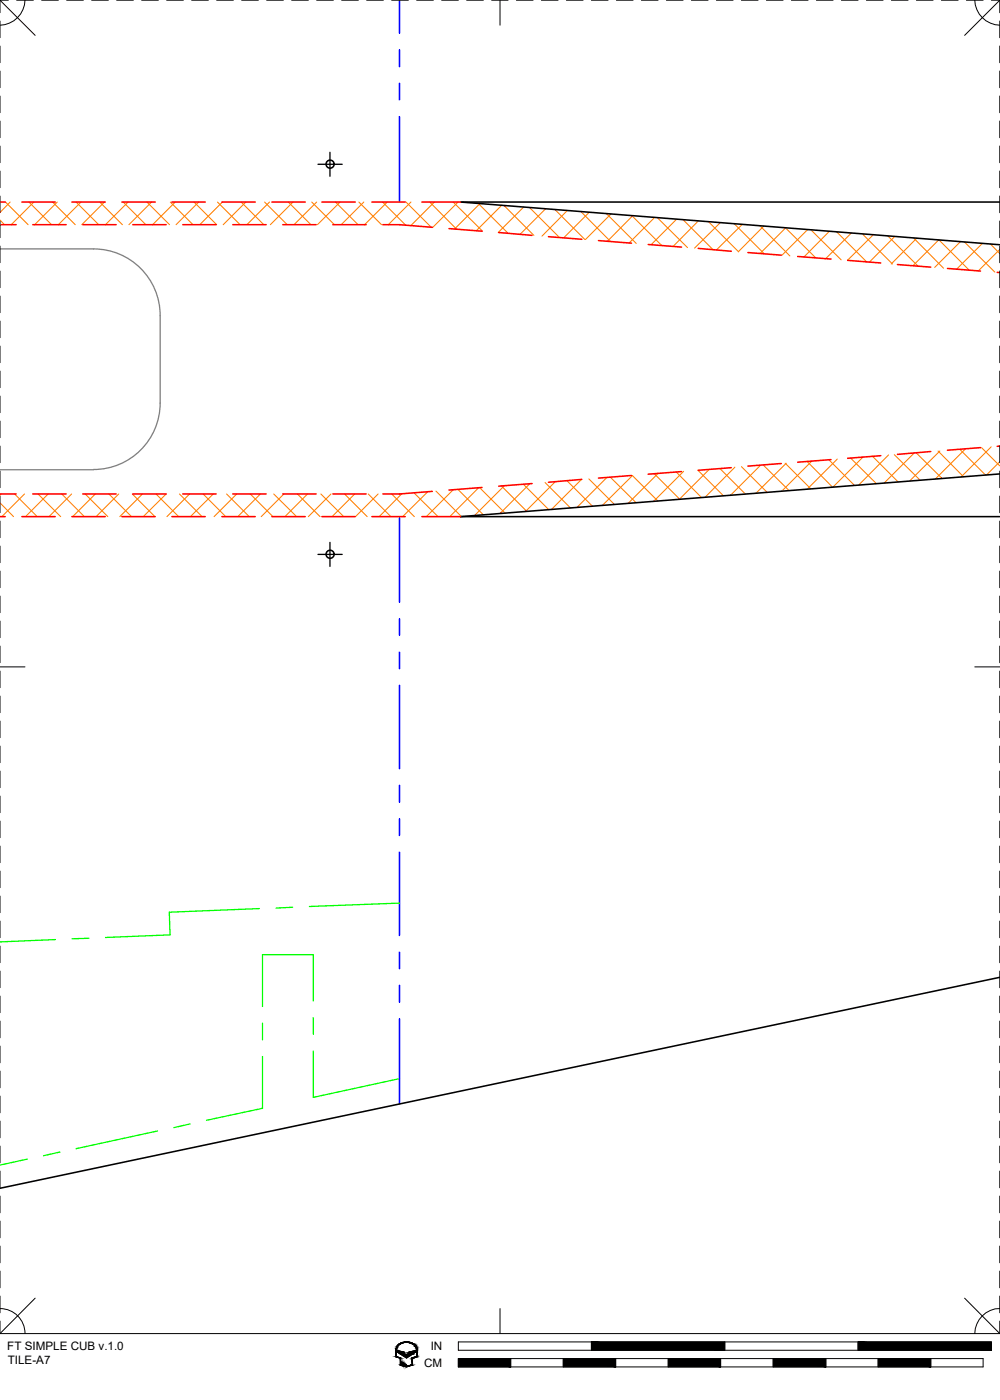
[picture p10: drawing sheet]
<svg xmlns="http://www.w3.org/2000/svg" width="190mm" height="267mm" viewBox="0 0 190 267" stroke-linecap="round" stroke-linejoin="round" font-family="sans-serif">
<defs><g id="words">
<g font-size="2.2">
<text x="1.4" y="257.2">FT SIMPLE CUB v.1.0</text>
<text x="82.1" y="257.2">IN</text>
<text x="1.5" y="259.9">TILE-A7</text>
<text x="80.8" y="260.4">CM</text>
</g>
</g></defs>
<!-- layer: 06 CAVITY -->
<g fill="none" stroke="#ff7f00" stroke-width=".2">
<path d="M1 38.5l4.4 4.3M1.9 38.5l-1.9 2M5.5 38.5l4.3 4.3M6.4 38.5l-4.3 4.3M10 38.5l4.3 4.3M10.9 38.5l-4.3 4.3M14.5 38.5l4.3 4.3M15.4 38.5l-4.3 4.3M19 38.5l4.3 4.3M19.9 38.5l-4.3 4.3M23.5 38.5l4.3 4.3M24.4 38.5l-4.3 4.3"/>
<path d="M28 38.5l4.3 4.3M28.9 38.5l-4.3 4.3M32.4 38.5l4.4 4.3M33.4 38.5l-4.3 4.3M37 38.5l4.3 4.3M37.9 38.5l-4.4 4.3M41.4 38.5l4.3 4.3M42.4 38.5l-4.3 4.3M45.9 38.5l4.4 4.3M46.8 38.5l-4.3 4.3M50.4 38.5l4.3 4.3M51.3 38.5l-4.3 4.3"/>
<path d="M54.9 38.5l4.3 4.3M55.8 38.5l-4.3 4.3M59.4 38.5l4.3 4.3M60.3 38.5l-4.3 4.3M63.9 38.5l4.3 4.3M64.8 38.5l-4.3 4.3M68.4 38.5l4.3 4.3M69.3 38.5l-4.3 4.3M72.9 38.5l4.4 4.4M73.8 38.5l-4.3 4.3M77.3 38.5l4.9 4.8M78.3 38.5l-4.3 4.3"/>
<path d="M81.9 38.5l5.1 5.2M82.8 38.5l-4.5 4.5M86.3 38.5l5.6 5.5M87.3 38.5l-4.8 4.8M91.1 38.7l5.7 5.7M91.4 38.8l-4.8 4.8M95.6 39.1l-4.9 4.8M96 39.1l5.7 5.7M99.8 39.4l-4.9 4.9M100.9 39.5l5.7 5.7M103.9 39.8l-4.8 4.8M105.7 39.9l5.7 5.7"/>
<path d="M0 41.9l.8 .9M108.1 40.1l-4.9 4.9M110.6 40.3l5.7 5.7M112.3 40.4l-4.9 4.9M115.5 40.7l5.7 5.7M116.4 40.8l-4.9 4.8M120.4 41.1l5.7 5.7M120.6 41.1l-4.9 4.9M124.7 41.4l-4.8 4.9M125.2 41.5l5.8 5.7M128.9 41.8l-4.9 4.8M130.1 41.9l5.7 5.7"/>
<path d="M133.1 42.1l-4.9 4.9M135 42.3l5.7 5.7M137.2 42.4l-4.9 4.9M139.9 42.6l5.7 5.8M141.4 42.8l-4.9 4.8M144.8 43l5.7 5.8M145.5 43.1l-4.9 4.9M149.6 43.4l5.8 5.7M149.7 43.4l-4.9 4.9M153.8 43.7l-4.8 4.9M154.5 43.8l5.7 5.7M158 44l-4.9 5"/>
<path d="M159.4 44.2l5.7 5.7M162.2 44.4l-4.9 4.9M164.3 44.5l5.7 5.8M166.3 44.7l-4.9 4.9M169.1 44.9l5.8 5.8M170.5 45l-4.9 4.9M174 45.3l5.7 5.8M174.6 45.4l-4.8 4.9M178.8 45.7l-4.9 4.9M178.9 45.7l5.8 5.8M183 46l-4.9 4.9M183.8 46.1l5.7 5.7"/>
<path d="M187.1 46.4l-4.9 4.9M188.7 46.5l1.8 1.8M190.5 47.5l-4.1 4.1M0 95.8l2.6 2.6M.2 94.1l-.2 .3M2.8 94.1l4.3 4.3M4.7 94.1l-4.4 4.3M7.2 94.1l4.4 4.3M9.2 94.1l-4.3 4.3M11.8 94.1l4.3 4.3M13.6 94.1l-4.3 4.3M16.2 94.1l4.3 4.3"/>
<path d="M18.2 94.1l-4.4 4.3M20.7 94.1l4.4 4.3M22.6 94.1l-4.3 4.3M25.2 94.1l4.3 4.3M27.1 94.1l-4.3 4.3M29.7 94.1l4.3 4.3M31.7 94.1l-4.4 4.3M34.2 94.1l4.3 4.3M36.1 94.1l-4.3 4.3M38.7 94.1l4.3 4.3M40.6 94.1l-4.3 4.3M43.2 94.1l4.3 4.3"/>
<path d="M45.1 94.1l-4.3 4.3M47.7 94.1l4.3 4.3M49.6 94.1l-4.3 4.3M52.1 94.1l4.4 4.3M54.1 94.1l-4.3 4.3M56.7 94.1l4.3 4.3M58.6 94.1l-4.3 4.3M61.1 94.1l4.4 4.3M63.1 94.1l-4.4 4.3M65.6 94.1l4.4 4.3M67.6 94.1l-4.3 4.3M70.2 94.1l4.3 4.3"/>
<path d="M72 94.1l-4.3 4.3M74.6 94.1l4.3 4.3M76.5 94.1l-4.3 4.3M78.9 93.9l4.5 4.5M81.5 93.7l-4.8 4.7M83 93.6l4.9 4.8M86.3 93.3l-5.1 5.1M87.2 93.2l4.9 4.9M91.2 92.9l-5.5 5.5M91.4 92.9l4.8 4.9M95.5 92.6l4.9 4.8M96.1 92.5l-5.7 5.7"/>
<path d="M99.7 92.2l4.8 4.9M101 92.1l-5.7 5.7M103.8 91.9l4.9 4.9M105.8 91.7l-5.7 5.7M108 91.6l4.9 4.8M110.7 91.4l-5.7 5.7M112.2 91.2l4.8 4.9M115.6 91l-5.7 5.7M116.3 90.9l4.9 4.9M120.5 90.6l4.8 4.8M120.5 90.6l-5.7 5.7M124.6 90.2l4.9 4.9"/>
<path d="M125.4 90.2l-5.7 5.7M128.8 89.9l4.9 4.9M130.2 89.8l-5.7 5.7M133 89.6l4.8 4.9M135.1 89.4l-5.7 5.7M137.1 89.2l4.9 4.9M140 89l-5.7 5.7M141.2 88.9l5 4.9M144.9 88.6l-5.7 5.8M145.4 88.6l4.9 4.9M149.6 88.2l4.8 4.9M149.8 88.2l-5.8 5.8"/>
<path d="M153.7 87.9l4.9 4.9M154.6 87.9l-5.7 5.7M157.9 87.6l4.9 4.9M159.5 87.5l-5.7 5.7M162 87.3l4.9 4.8M164.4 87.1l-5.7 5.7M166.2 86.9l4.9 4.9M169.3 86.7l-5.7 5.7M170.4 86.6l4.9 4.9M174.2 86.3l-5.8 5.7M174.5 86.3l4.9 4.8M178.7 85.9l4.9 4.9"/>
<path d="M179 85.9l-5.7 5.7M182.9 85.6l4.8 4.9M183.9 85.5l-5.7 5.7M187 85.3l3.5 3.4M188.8 85.1l-5.7 5.8M190.5 88l-2.6 2.5"/>
</g>
<!-- layer: 05 REFERENCE -->
<g fill="none" stroke="#0f0" stroke-width=".25">
<path d="M10.6 179l-10.6 .4M16.9 178.7l-3.2 .1M49.4 173.1l-17.2 .7 .2 4.3-12.3 .5M55.8 172.8l-3.2 .2M76.1 172l-17.2 .7M50 194.9v3.2M59.7 190.7v-8.8h-9.7v9.8M59.7 193.9v3.1M11.4 219.5l-3.1 .7M30 215.5l-15.5 3.3M36.2 214.1l-3.1 .7M50 201.3v9.8l-10.7 2.3"/>
<path d="M59.7 200.2v8.9l16.4-3.6M5.2 220.8l-5.2 1.2"/>
</g>
<!-- layer: 03 CREASE -->
<g fill="none" stroke="#00f" stroke-width=".3">
<path d="M76.1 0v6.3M76.1 9.5v3.2M76.1 15.9v3.1M76.1 22.2v16.3M76.1 98.4v16.3M76.1 117.9v3.1M76.1 124.2v3.2M76.1 130.6v15.8M76.1 149.6v3.2M76.1 156v3.1M76.1 162.3v15.9M76.1 181.4v3.1"/>
<path d="M76.1 187.7v3.2M76.1 194.1v16.2"/>
</g>
<!-- layer: 01 CUT -->
<g fill="none" stroke="#000" stroke-width=".3">
<path d="M190.5 38.5h-102.7l102.7 8.1M190.5 90.3l-102.7 8.1h102.7M190.5 186.2l-190.5 40.2"/>
<circle cx="62.9" cy="31.3" r=".77"/>
<circle cx="62.9" cy="105.6" r=".77"/>
</g>
<!-- layer: 02 SCORE -->
<g fill="none" stroke="#f00" stroke-width=".3">
<path d="M0 38.5h1M4.2 38.5h6.3M13.7 38.5h6.3M23.2 38.5h6.4M32.7 38.5h6.4M42.3 38.5h6.3M51.8 38.5h6.3M61.3 38.5h6.4M70.8 38.5h6.4M80.4 38.5h7.4M0 42.8h3.1M6.3 42.8h6.3"/>
<path d="M15.8 42.8h6.3M25.3 42.8h6.4M34.8 42.8h6.4M44.4 42.8h6.3M53.9 42.8h6.3M63.4 42.8h6.4M72.9 42.8h3.2l6.3 .5M85.5 43.5l6.3 .5M95 44.3l6.4 .5M104.5 45.1l6.3 .5M114 45.8l6.3 .5M123.5 46.6l6.3 .5"/>
<path d="M133 47.3l6.3 .6M142.5 48.1l6.3 .5M152 48.9l6.3 .5M161.5 49.6l6.3 .5M171 50.4l6.3 .5M180.5 51.1l6.3 .5M190 51.9h.5M0 94.1h3.1M0 98.4h1M4.2 98.4h6.3M6.3 94.1h6.3M13.7 98.4h6.3"/>
<path d="M15.8 94.1h6.3M23.2 98.4h6.4M25.3 94.1h6.4M32.7 98.4h6.4M34.8 94.1h6.4M42.3 98.4h6.3M44.4 94.1h6.3M51.8 98.4h6.3M53.9 94.1h6.3M61.3 98.4h6.4M63.4 94.1h6.4M70.8 98.4h6.4"/>
<path d="M80.4 98.4h7.4M82.4 93.6l-6.3 .5h-3.2M91.8 92.9l-6.3 .5M101.4 92.1l-6.4 .5M110.8 91.3l-6.3 .6M120.3 90.6l-6.3 .5M129.8 89.8l-6.3 .5M139.3 89.1l-6.3 .5M148.8 88.3l-6.3 .5M158.3 87.6l-6.3 .5M167.8 86.8l-6.3 .5M177.3 86l-6.3 .6"/>
<path d="M186.8 85.3l-6.3 .5M190.5 85h-.5"/>
</g>
<!-- layer: 08 CUTOUT -->
<path d="M0 47.4h17.8a12.7 12.7 0 0 1 12.7 12.7v16.7a12.7 12.7 0 0 1-12.7 12.6M0 89.5h17.8" fill="none" stroke="#808080" stroke-width=".25"/>
<!-- layer: 24 DIMENSIONS -->
<path d="M60.6 31.3h4.6M62.9 29v4.6M60.6 105.6h4.6M62.9 103.3v4.6" fill="none" stroke="#000" stroke-width=".25"/>
<!-- layer: 22 TILED -->
<g fill="#000" stroke="#000" stroke-width=".19">
<path d="M75.7 257.2l1.1 .4h-1.1zM76.4 258h2.1l-1.1 .7zM77 255.6h.8zM78 257.6l1.2-.4v.4zM77 260.3h.8l-.4 .1z"/>
<path d="M75.4 257.2l.1 1.2v-1.2zM75.4 257.2l.1 1.2h-.1z"/>
<path d="M75.4 258.4l.3 .1zM75.4 258.4l.3 .1z"/>
<path d="M75.5 256.9h.1zM75.5 256.9h.1z"/>
<path d="M75.5 256.9v.3l.1-.3zM75.5 256.9v.3h-.1z"/>
<path d="M75.6 256.6v.3l.1-.3zM75.6 256.6l-.1 .3z"/>
<path d="M75.6 256.6h.1zM75.6 256.6h.1z"/>
<path d="M75.4 258.5l1 .2zM75.4 258.5l1 .2z"/>
<path d="M75.7 256.4v.2l.1-.2zM75.7 256.4v.2h-.1z"/>
<path d="M75.8 256.3v.1l.1-.1zM75.8 256.3l-.1 .1z"/>
<path d="M75.9 256.2v.1l.1-.1zM75.8 256.3l.1-.1z"/>
<path d="M76 256.1v.1l.2-.1zM76 256.1l-.1 .1z"/>
<path d="M76.1 256l.1 .1 .1-.1zM76.1 256l.1 .1h-.2z"/>
<path d="M76.1 258.7l.3 .1zM76.1 258.7l.3 .1z"/>
<path d="M76.3 258.8l.1 1.2v-1.2zM76.3 258.8l.1 1.2h-.1z"/>
<path d="M76.3 255.9v.1l.2-.1zM76.1 256l.2-.1z"/>
<path d="M76.4 255.9h.2zM76.3 255.9h.2z"/>
<path d="M76.5 259.5l.1 .5v-.5zM76.5 259.5l.1 .5h-.1z"/>
<path d="M75.7 257.6h1.3zM75.7 257.6h1.3z"/>
<path d="M76.6 255.8v.1l.3-.1zM76.4 255.9l.2-.1z"/>
<path d="M76.8 259.6l.1 .5v-.5zM76.8 259.6l.1 .5h-.1z"/>
<path d="M75.8 257.6l1.2 .2v-.2zM75.8 257.6l1.2 .2h-.9z"/>
<path d="M76.1 257.8l1.1 .2-.2-.2zM76.1 257.8l1.1 .2h-.8z"/>
<path d="M76.6 255.7h.5zM76.6 255.7l.3 .1z"/>
<path d="M77 259.8l.1 .4v-.4zM77 259.8l.1 .4h-.1z"/>
<path d="M76.7 255.7h.5zM76.6 255.7h.5z"/>
<path d="M77.3 260l.1 .2zM77.3 260l.1 .2z"/>
<path d="M77 255.6l1.1 .1zM76.7 255.7l.3-.1 1.1 .1z"/>
<path d="M77.6 255.7h.6zM77.6 255.7h.6z"/>
<path d="M77.7 255.7l.6 .1zM77.7 255.7l.6 .1z"/>
<path d="M78 255.8l.5 .1zM78 255.8l.5 .1z"/>
<path d="M78.3 255.9h.2zM78.3 255.9h.2z"/>
<path d="M78.3 255.9l.5 .1zM78.3 255.9l.5 .1z"/>
<path d="M78.5 258.8l.1 1.2v-1.2zM78.5 258.8l.1 1.2h-.1z"/>
<path d="M78.6 256l.3 .1zM78.6 256l.3 .1z"/>
<path d="M78.5 258.7l.1 .1 .2-.1zM78.5 258.7l.1 .1z"/>
<path d="M77.8 257.8l.7 .2 .3-.2zM77.8 257.8l.7 .2h-.9z"/>
<path d="M78.7 256.1l.3 .1zM78.7 256.1l.3 .1z"/>
<path d="M78.9 256.2l.2 .1zM78.9 256.2l.2 .1z"/>
<path d="M77.8 257.6l1 .2 .3-.2zM77.8 257.6l1 .2h-1z"/>
<path d="M79 256.3l.2 .1zM79 256.3l.2 .1z"/>
<path d="M79.1 256.4l.2 .2zM79.1 256.4l.2 .2z"/>
<path d="M78 257.6h1.2zM77.8 257.6h1.3z"/>
<path d="M79.2 256.6h.1zM79.2 256.6h.1z"/>
<path d="M79.2 256.6l.2 .3zM79.2 256.6l.2 .3z"/>
<path d="M79.3 256.9h.1zM79.3 256.9h.1z"/>
<path d="M79.3 256.9l.2 .3zM79.3 256.9l.2 .3z"/>
<path d="M79.4 257.2l.1 1.2v-1.2zM79.4 257.2l.1 1.2h-.1z"/>
<path d="M79.4 258.4l.1 .1zM79.2 258.5h.3z"/>
<path d="M78.8 258.7l.7-.2h-.3zM78.5 258.7l.7-.2-.4 .2z"/>
<path d="M87.3 258.8l10 1.6v-1.6zM87.3 258.8l10 1.6h-10z"/>
<path d="M107.3 258.8l10 1.6v-1.6zM107.3 258.8l10 1.6h-10z"/>
<path d="M127.3 258.8l10 1.6v-1.6zM127.3 258.8l10 1.6h-10z"/>
<path d="M112.7 255.6l25.4 1.6v-1.6zM112.7 255.6l25.4 1.6h-25.4z"/>
<path d="M147.3 258.8l10 1.6v-1.6zM147.3 258.8l10 1.6h-10z"/>
<path d="M167.3 258.8l10 1.6v-1.6zM167.3 258.8l10 1.6h-10z"/>
<path d="M163.5 255.6l25.4 1.6v-1.6zM163.5 255.6l25.4 1.6h-25.4z"/>
<path d="M76.3 260h.1zM76.3 260h.1z"/>
<path d="M76.5 260h.1zM76.5 260h.1z"/>
<path d="M76.3 260h.2zM76.3 260h.2z"/>
<path d="M76.3 260l.3 .1zM76.3 260l.3 .1zM76.3 260.1h.3zM76.3 260.1h.3z"/>
<path d="M76.3 260.1h.3zM76.3 260.1h.3z"/>
<path d="M76.3 260.1h.5zM76.3 260.1h.5z"/>
<path d="M76.8 260.1h.1zM76.8 260.1h.1z"/>
<path d="M76.4 260.1l.5 .1zM76.4 260.1l.5 .1z"/>
<path d="M76.5 260.2h.5zM76.5 260.2h.5z"/>
<path d="M77 260.2h.1zM77 260.2h.1z"/>
<path d="M76.7 260.2h.4zM76.7 260.2h.4z"/>
<path d="M76.8 260.2l.5 .1zM76.8 260.2l.5 .1z"/>
<path d="M77.3 260.2l.1 .1zM77.3 260.2l.1 .1z"/>
<path d="M76.9 260.3h.5zM76.9 260.3h.5z"/>
<path d="M77.5 260.3h.4zM77.4 260.3h.4z"/>
<path d="M78.5 260l.1 .1zM78.2 260.1h.4z"/>
<path d="M77.9 260.3l.7-.2h-.4zM77.5 260.3l.7-.2-.3 .2z"/>
</g>
<g fill="none" stroke="#000" stroke-width=".19">
<path d="M0 0h1.6M0 0v2.4M0 4v3.2M0 8.8v3.1M0 13.5v3.2M0 18.3v3.2M0 0l6.7 6.7M3.2 0h3.2M4.8 0a4.9 4.9 0 0 1-4.8 4.8M7.9 0h3.2M12.7 0h3.2M17.5 0h3.1"/>
<path d="M22.2 0h3.2M27 0h3.2M31.8 0h3.1M36.5 0h3.2M41.3 0h3.2M46 0h3.2M50.8 0h3.2M55.6 0h3.1M60.3 0h3.2M65.1 0h3.2M69.9 0h3.1M74.6 0h3.2"/>
<path d="M79.4 0h3.2M84.1 0h3.2M88.9 0h3.2M93.7 0h3.1M95.3 0v4.8M98.4 0h3.2M103.1 0h3.2M107.9 0h3.2M112.7 0h3.1M117.4 0h3.2M122.2 0h3.2M127 0h3.1"/>
<path d="M131.7 0h3.2M136.5 0h3.2M141.2 0h3.2M146 0h3.2M150.8 0h3.1M155.5 0h3.2M160.3 0h3.2M165.1 0h3.1M169.8 0h3.2M174.6 0h3.2M179.3 0h3.2M184.1 0h3.2"/>
<path d="M185.7 0a4.9 4.9 0 0 0 4.8 4.8M188.9 0h1.6M190.5 0v2.4M190.5 4v3.2M190.5 8.8v3.1M190.5 13.5v3.2M190.5 18.3v3.2M190.5 0l-6.7 6.7M0 23.1v3.1M0 27.8v3.2M0 32.6v3.2M0 37.3v3.2"/>
<path d="M190.5 23.1v3.1M190.5 27.8v3.2M190.5 32.6v3.2M190.5 37.3v3.2M0 42.1v3.2M0 46.9v3.1M0 51.6v3.2M0 56.4v3.2M190.5 42.1v3.2M190.5 46.9v3.1M190.5 51.6v3.2M190.5 56.4v3.2"/>
<path d="M0 61.2v3.1M0 65.9v3.2M0 70.7v3.2M0 75.4v3.2M190.5 61.2v3.1M190.5 65.9v3.2M190.5 70.7v3.2M190.5 75.4v3.2M0 80.2v3.2M0 85v3.1M0 89.7v3.2M0 94.5v3.2"/>
<path d="M0 99.3v3.1M190.5 80.2v3.2M190.5 85v3.1M190.5 89.7v3.2M190.5 94.5v3.2M190.5 99.3v3.1M0 104v3.2M0 108.8v3.2M0 113.6v3.1M0 118.3v3.2M190.5 104v3.2M190.5 108.8v3.2"/>
<path d="M190.5 113.6v3.1M190.5 118.3v3.2M0 127h4.8M0 123.1v3.2M0 127.8v3.2M0 132.6v3.2M0 137.4v3.1M185.7 127h4.8M190.5 123.1v3.2M190.5 127.8v3.2M190.5 132.6v3.2M190.5 137.4v3.1"/>
<path d="M0 142.1v3.2M0 146.9v3.2M0 151.7v3.1M0 156.4v3.2M190.5 142.1v3.2M190.5 146.9v3.2M190.5 151.7v3.1M190.5 156.4v3.2M0 161.2v3.2M0 165.9v3.2M0 170.7v3.2M0 175.5v3.1"/>
<path d="M190.5 161.2v3.2M190.5 165.9v3.2M190.5 170.7v3.2M190.5 175.5v3.1M0 180.2v3.2M0 185v3.2M0 189.8v3.1M0 194.5v3.2M0 199.3v3.2M190.5 180.2v3.2M190.5 185v3.2M190.5 189.8v3.1"/>
<path d="M190.5 194.5v3.2M190.5 199.3v3.2M0 204v3.2M0 208.8v3.2M0 213.6v3.1M0 218.3v3.2M190.5 204v3.2M190.5 208.8v3.2M190.5 213.6v3.1M190.5 218.3v3.2M0 223.1v3.2M0 227.9v3.1"/>
<path d="M0 232.6v3.2M0 237.4v3.2M190.5 223.1v3.2M190.5 227.9v3.1M190.5 232.6v3.2M190.5 237.4v3.2M0 242.1v3.2M0 246.9v3.2M0 251.7v2.3M0 254h190.5M0 249.3a4.7 4.7 0 0 1 4.8 4.7M6.7 247.3l-6.7 6.7"/>
<path d="M75.5 257.2v1.2l.9 .3v1.3h.1v-.5h.1v.6h.2v-.5h.1v.6h.1v-.4h.1v.4l.2 .1v-.3l.1 .3 1.1-.3v-1.3l.9-.3v-1.2M75.6 257.1a2 2 0 0 1 3.2-1l.5 .7 .1 .3M75.7 257.2l1.3 .4 .2 .4h.4l.2-.4 1.4-.4v.4l-1.8 1.1-1.7-1.1zM75.8 256.3a2.26 2.26 0 0 1 3.6 .6l.1 1.6-.9 .3v1.3l-1.2 .3-1.1-.3v-1.3l-.9-.3a2.64 2.64 0 0 1 .4-2.2zM87.3 255.6h101.6v1.6h-101.6zM87.3 258.8h100v1.6h-100zM95.3 249.3v4.7M97.3 258.8v1.6M107.3 258.8v1.6M112.7 255.6v1.6M117.3 258.8v1.6M127.3 258.8v1.6"/>
<path d="M137.3 258.8v1.6M138.1 255.6v1.6M147.3 258.8v1.6M157.3 258.8v1.6M163.5 255.6v1.6M167.3 258.8v1.6M177.3 258.8v1.6M183.8 247.3l6.7 6.7M190.5 249.3a4.8 4.8 0 0 0-4.8 4.7M190.5 242.1v3.2M190.5 246.9v3.2M190.5 251.7v2.3"/>
</g>
<use href="#words"/>
</svg>
